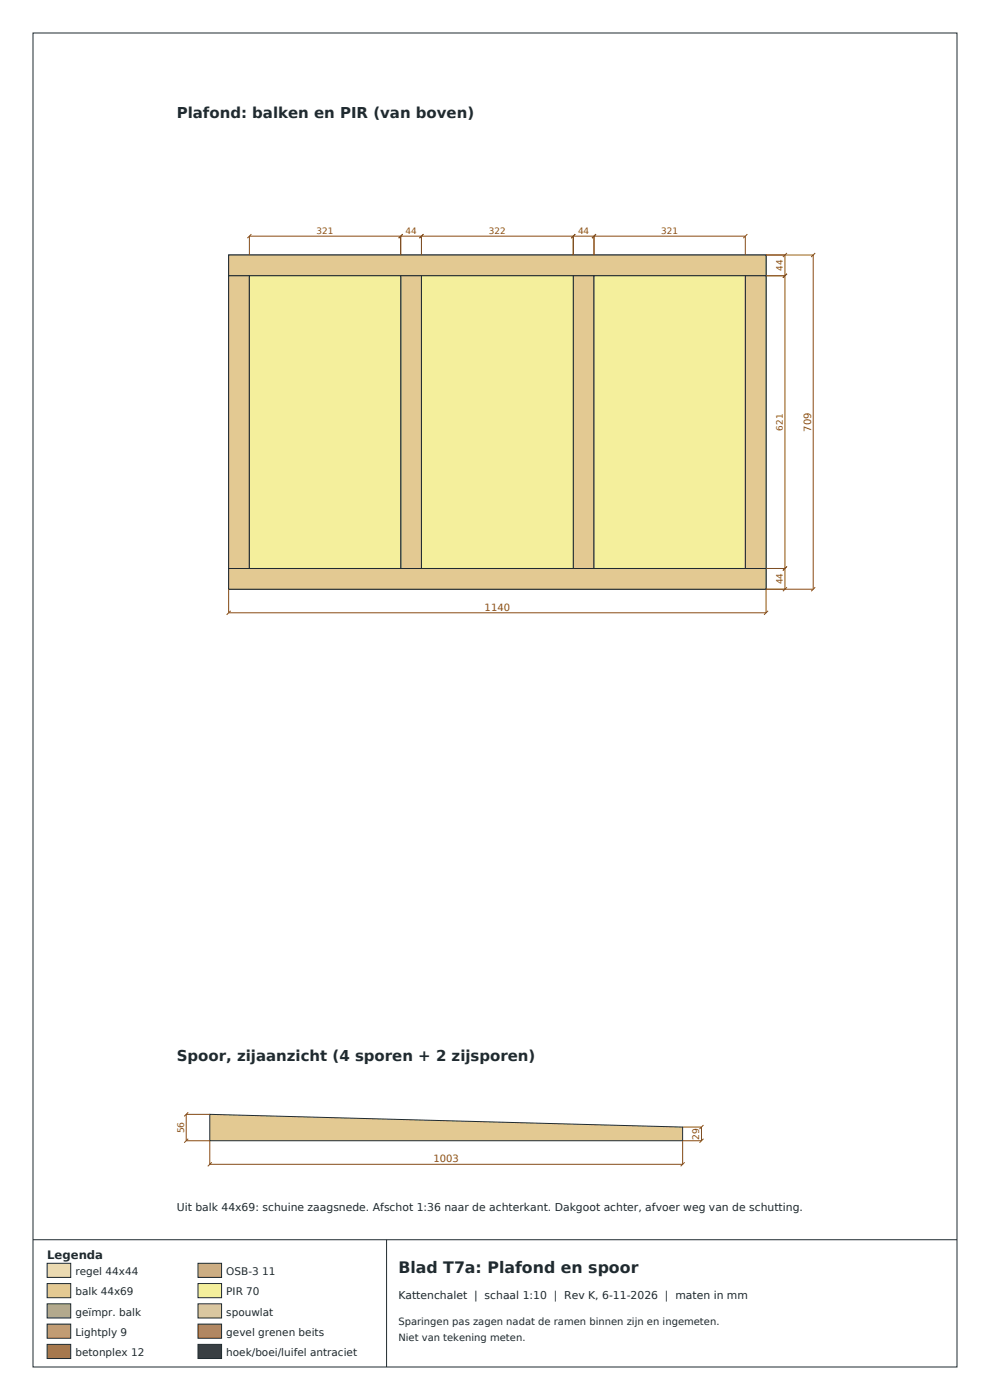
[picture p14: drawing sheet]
<svg xmlns="http://www.w3.org/2000/svg" width="210mm" height="297mm" viewBox="0 0 210 297" stroke-linecap="round" stroke-linejoin="round" font-family="sans-serif">
<defs><g id="words">
<text font-size="3.4" fill="#1f2a30" x="84.5" y="270">Blad T7a: Plafond en spoor</text>
<g font-size="3.2" fill="#1f2a30">
<text x="37.5" y="25">Plafond: balken en PIR (van boven)</text>
<text x="37.5" y="225">Spoor, zijaanzicht (4 sporen + 2 zijsporen)</text>
</g>
<text font-size="2.5" fill="#1f2a30" x="10" y="267">Legenda</text>
<g font-size="2.3" fill="#1f2a30">
<text x="37.5" y="257">Uit balk 44x69: schuine zaagsnede. Afschot 1:36 naar de achterkant. Dakgoot achter, afvoer weg van de schutting.</text>
<text x="84.5" y="275.5">Kattenchalet | schaal 1:10 | Rev K, 6-11-2026 | maten in mm</text>
</g>
<g font-size="2.2" fill="#1f2a30">
<text x="16" y="270.5">regel 44x44</text>
<text x="16" y="274.8">balk 44x69</text>
<text x="48" y="270.5">OSB-3 11</text>
<text x="48" y="274.8">PIR 70</text>
<text x="16" y="279.1">geïmpr. balk</text>
<text x="48" y="279.1">spouwlat</text>
<text x="16" y="283.4">Lightply 9</text>
<text x="16" y="287.7">betonplex 12</text>
<text x="48" y="283.4">gevel grenen beits</text>
<text x="48" y="287.7">hoek/boei/luifel antraciet</text>
</g>
<g font-size="2.1" fill="#8a4b14">
<text x="172" y="91.6" transform="rotate(-90 172 91.6)">709</text>
<text x="102.8" y="129.6">1140</text>
<text x="92" y="246.6">1003</text>
</g>
<g font-size="2.1" fill="#1f2a30">
<text x="84.5" y="281">Sparingen pas zagen nadat de ramen binnen zijn en ingemeten.</text>
<text x="84.5" y="284.5">Niet van tekening meten.</text>
</g>
<g font-size="1.9" fill="#8a4b14">
<text x="67.2" y="49.7">321</text>
<text x="86" y="49.7">44</text>
<text x="103.7" y="49.7">322</text>
<text x="122.6" y="49.7">44</text>
<text x="140.3" y="49.7">321</text>
<text x="166" y="57.5" transform="rotate(-90 166 57.5)">44</text>
<text x="166" y="91.3" transform="rotate(-90 166 91.3)">621</text>
<text x="166" y="124" transform="rotate(-90 166 124)">44</text>
<text x="39" y="240.4" transform="rotate(-90 39 240.4)">56</text>
<text x="148.3" y="241.8" transform="rotate(-90 148.3 241.8)">29</text>
</g>
</g></defs>
<path d="M48.5 54.1h114v70.9h-114z" fill-rule="evenodd" fill="#c79a6e" stroke="#1f2a30" stroke-width=".21"/>
<g fill="#e3c992" stroke="#1f2a30" stroke-width=".21">
<path d="M48.5 120.6h114v4.4h-114z" fill-rule="evenodd"/>
<path d="M48.5 54.1h114v4.4h-114z" fill-rule="evenodd"/>
<path d="M48.5 58.5h4.4v62.1h-4.4z" fill-rule="evenodd"/>
<path d="M85 58.5h4.4v62.1h-4.4z" fill-rule="evenodd"/>
<path d="M121.6 58.5h4.4v62.1h-4.4z" fill-rule="evenodd"/>
<path d="M158.1 58.5h4.4v62.1h-4.4z" fill-rule="evenodd"/>
</g>
<g fill="#f4ef9c" stroke="#1f2a30" stroke-width=".21">
<path d="M52.9 58.5h32.1v62.1h-32.1z" fill-rule="evenodd"/>
<path d="M89.4 58.5h32.2v62.1h-32.2z" fill-rule="evenodd"/>
<path d="M126 58.5h32.1v62.1h-32.1z" fill-rule="evenodd"/>
</g>
<g fill="none" stroke="#8a4b14" stroke-width=".21">
<path d="M52.9 54.1v-4h105.2v4M53.3 49.7l-.8 .8M85 50.1v4M85.4 49.7l-.8 .8M89.4 50.1v4M89.8 49.7l-.8 .8M121.6 50.1v4M122 49.7l-.8 .8M126 50.1v4M126.4 49.7l-.8 .8M158.5 49.7l-.8 .8M162.5 54.1h10v70.9h-10v5h-114v-5"/>
<path d="M162.5 58.5h4M166.5 54.1v70.9M166.9 58.1l-.8 .8M166.9 53.7l-.8 .8M172.9 53.7l-.8 .8M48.9 129.6l-.8 .8M162.5 120.6h4M162.9 129.6l-.8 .8M166.9 124.6l-.8 .8M166.9 120.2l-.8 .8M172.9 124.6l-.8 .8"/>
</g>
<path d="M44.5 236.4l100.3 2.7v2.9h-100.3z" fill-rule="evenodd" fill="#e3c992" stroke="#1f2a30" stroke-width=".21"/>
<path d="M39.9 236l-.8 .8M44.5 236.4h-5v5.6h5v5h100.3v-5h4v-2.9h-4M149.2 238.7l-.8 .8M39.9 241.6l-.8 .8M44.9 246.6l-.8 .8M145.2 246.6l-.8 .8M149.2 241.6l-.8 .8" fill="none" stroke="#8a4b14" stroke-width=".21"/>
<path d="M7 7h196v283h-196zM7 263h196M82 263v27" fill="none" stroke="#1f2a30" stroke-width=".21"/>
<path d="M10 268h5v3h-5z" fill-rule="evenodd" fill="#ecd9b0" stroke="#1f2a30" stroke-width=".21"/>
<path d="M10 272.3h5v3h-5z" fill-rule="evenodd" fill="#e3c992" stroke="#1f2a30" stroke-width=".21"/>
<path d="M10 276.6h5v3h-5z" fill-rule="evenodd" fill="#a9b78a" stroke="#1f2a30" stroke-width=".21"/>
<path d="M10 280.9h5v3h-5z" fill-rule="evenodd" fill="#c79a6e" stroke="#1f2a30" stroke-width=".21"/>
<path d="M10 285.2h5v3h-5z" fill-rule="evenodd" fill="#a87748" stroke="#1f2a30" stroke-width=".21"/>
<path d="M42 268h5v3h-5z" fill-rule="evenodd" fill="#cfae78" stroke="#1f2a30" stroke-width=".21"/>
<path d="M42 272.3h5v3h-5z" fill-rule="evenodd" fill="#f4ef9c" stroke="#1f2a30" stroke-width=".21"/>
<path d="M42 276.6h5v3h-5z" fill-rule="evenodd" fill="#d8c7a6" stroke="#1f2a30" stroke-width=".21"/>
<path d="M42 280.9h5v3h-5z" fill-rule="evenodd" fill="#c08a4e" stroke="#1f2a30" stroke-width=".21"/>
<path d="M42 285.2h5v3h-5z" fill-rule="evenodd" fill="#3a3f43" stroke="#1f2a30" stroke-width=".21"/>
<use href="#words"/>
</svg>
